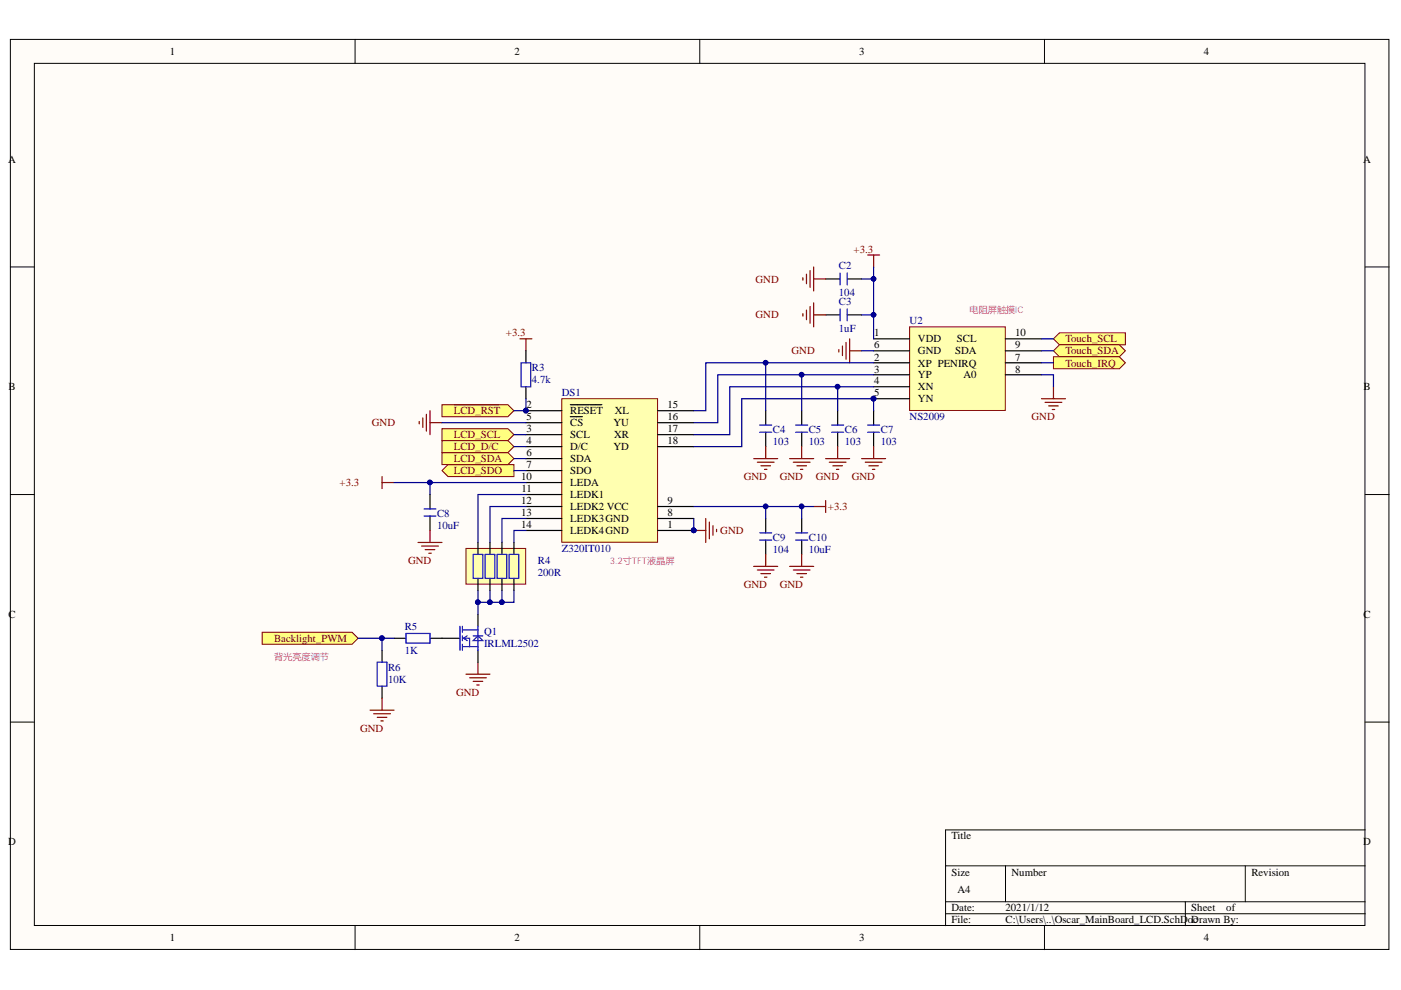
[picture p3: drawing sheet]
<svg xmlns="http://www.w3.org/2000/svg" width="297mm" height="210mm" viewBox="0 0 297 210" stroke-linecap="round" stroke-linejoin="round" font-family="sans-serif">
<defs><g id="words">
<g font-size="2.3">
<text x="36" y="11.7">1</text>
<text x="109.1" y="11.7">2</text>
<text x="182.2" y="11.7">3</text>
<text x="255.2" y="11.7">4</text>
<text x="1.7" y="34.5">A</text>
<text x="289" y="34.5">A</text>
<text x="185.4" y="71.3">1</text>
<text x="215.2" y="71.3">10</text>
<text x="185.4" y="76.4">2</text>
<text x="185.4" y="73.9">6</text>
<text x="194.6" y="72.6">VDD</text>
<text x="194.6" y="77.7">XP PENIRQ</text>
<text x="194.6" y="75.1">GND</text>
<text x="202.5" y="75.1">SDA</text>
<text x="202.9" y="72.6">SCL</text>
<text x="215.2" y="76.4">7</text>
<text x="215.2" y="73.9">9</text>
<text x="1.8" y="82.8">B</text>
<text x="185.4" y="79">3</text>
<text x="185.4" y="81.5">4</text>
<text x="194.6" y="80.2">YP</text>
<text x="194.6" y="82.8">XN</text>
<text x="204.3" y="80.2">A0</text>
<text x="215.2" y="79">8</text>
<text x="289.1" y="82.8">B</text>
<text x="111.6" y="86.6">2</text>
<text x="111.6" y="89.1">5</text>
<text x="120.9" y="87.9">RESET</text>
<text x="130.3" y="87.9">XL</text>
<text x="141.5" y="86.6">15</text>
<text x="141.5" y="89.1">16</text>
<text x="185.4" y="84.1">5</text>
<text x="194.6" y="85.3">YN</text>
<text x="111.6" y="91.7">3</text>
<text x="111.6" y="94.2">4</text>
<text x="120.9" y="92.9">SCL</text>
<text x="120.9" y="95.5">D/C</text>
<text x="120.9" y="90.4">CS</text>
<text x="130.1" y="90.4">YU</text>
<text x="130.1" y="95.5">YD</text>
<text x="130.2" y="92.9">XR</text>
<text x="141.5" y="91.7">17</text>
<text x="141.5" y="94.2">18</text>
<text x="110.5" y="101.8">10</text>
<text x="111.6" y="96.7">6</text>
<text x="111.6" y="99.3">7</text>
<text x="120.9" y="98">SDA</text>
<text x="120.9" y="100.5">SDO</text>
<text x="110.5" y="106.9">12</text>
<text x="110.6" y="104.4">11</text>
<text x="120.9" y="103.1">LEDA</text>
<text x="120.9" y="105.6">LEDK1</text>
<text x="141.5" y="106.9">9</text>
<text x="110.5" y="109.4">13</text>
<text x="110.5" y="112">14</text>
<text x="120.9" y="108.2">LEDK2 VCC</text>
<text x="120.9" y="110.7">LEDK3GND</text>
<text x="120.9" y="113.3">LEDK4GND</text>
<text x="141.5" y="112">1</text>
<text x="141.5" y="109.4">8</text>
<text x="1.8" y="131">C</text>
<text x="289.1" y="131">C</text>
<text x="1.7" y="179.3">D</text>
<text x="201.7" y="178">Title</text>
<text x="289" y="179.3">D</text>
<text x="201.7" y="185.6">Size</text>
<text x="214.5" y="185.6">Number</text>
<text x="265.3" y="185.6">Revision</text>
<text x="203" y="189.4">A4</text>
<text x="201.7" y="193.2">Date:</text>
<text x="201.7" y="195.8">File:</text>
<text x="213.2" y="193.2">2021/1/12</text>
<text x="213.2" y="195.8">C:\Users\..\Oscar_MainBoard_LCD.SchDoc</text>
<text x="252.6" y="193.2">Sheet</text>
<text x="252.6" y="195.8">Drawn By:</text>
<text x="260" y="193.2">of</text>
<text x="36" y="199.6">1</text>
<text x="109.1" y="199.6">2</text>
<text x="182.2" y="199.6">3</text>
<text x="255.2" y="199.6">4</text>
</g>
<g font-size="2.3" fill="#800000">
<text x="181" y="53.6">+3.3</text>
<text x="160.2" y="59.9">GND</text>
<text x="107.3" y="71.3">+3.3</text>
<text x="160.2" y="67.5">GND</text>
<text x="167.8" y="75.1">GND</text>
<text x="225.9" y="72.6">Touch_SCL</text>
<text x="225.9" y="75.1">Touch_SDA</text>
<text x="225.9" y="77.7">Touch_IRQ</text>
<text x="96.2" y="87.9">LCD_RST</text>
<text x="218.7" y="89.1">GND</text>
<text x="78.8" y="90.4">GND</text>
<text x="96.2" y="92.9">LCD_SCL</text>
<text x="96.2" y="95.5">LCD_D/C</text>
<text x="96.2" y="100.5">LCD_SDO</text>
<text x="96.2" y="98">LCD_SDA</text>
<text x="157.7" y="101.8">GND</text>
<text x="165.3" y="101.8">GND</text>
<text x="173" y="101.8">GND</text>
<text x="180.6" y="101.8">GND</text>
<text x="72" y="103.1">+3.3</text>
<text x="152.7" y="113.3">GND</text>
<text x="175.5" y="108.2">+3.3</text>
<text x="86.5" y="119.6">GND</text>
<text x="157.7" y="124.7">GND</text>
<text x="165.3" y="124.7">GND</text>
<text x="58.1" y="136.1">Backlight_PWM</text>
<text x="96.7" y="147.5">GND</text>
<text x="76.4" y="155.2">GND</text>
</g>
<g font-size="2.3" fill="#000080">
<text x="177.9" y="57.1">C2</text>
<text x="177.9" y="62.7">104</text>
<text x="177.9" y="64.7">C3</text>
<text x="177.9" y="70.3">1uF</text>
<text x="192.8" y="68.8">U2</text>
<text x="112.8" y="78.7">R3</text>
<text x="112.8" y="81.3">4.7k</text>
<text x="119.1" y="84.1">DS1</text>
<text x="192.8" y="89.1">NS2009</text>
<text x="163.9" y="91.9">C4</text>
<text x="163.9" y="94.4">103</text>
<text x="171.5" y="91.9">C5</text>
<text x="171.5" y="94.4">103</text>
<text x="179.1" y="91.9">C6</text>
<text x="179.1" y="94.4">103</text>
<text x="186.8" y="91.9">C7</text>
<text x="186.8" y="94.4">103</text>
<text x="92.7" y="109.7">C8</text>
<text x="92.7" y="112.2">10uF</text>
<text x="114" y="119.6">R4</text>
<text x="119.1" y="117.1">Z320IT010</text>
<text x="163.9" y="114.8">C9</text>
<text x="163.9" y="117.3">104</text>
<text x="171.5" y="114.8">C10</text>
<text x="171.5" y="117.3">10uF</text>
<text x="114" y="122.1">200R</text>
<text x="85.8" y="133.6">R5</text>
<text x="102.6" y="134.6">Q1</text>
<text x="102.6" y="137.1">IRLML2502</text>
<text x="82.3" y="142.2">R6</text>
<text x="85.8" y="138.6">1K</text>
<text x="82.3" y="144.7">10K</text>
</g>
<g font-size="1.9" fill="#f0f">
<text x="205.6" y="66.3">电阻屏触摸IC</text>
<text x="129.3" y="119.6">3.2寸TFT液晶屏</text>
<text x="58.1" y="139.9">背光亮度调节</text>
</g>
</g></defs>
<g fill="#fffcf8" stroke="#000" stroke-width=".21">
<path d="M2.2 8.4h292.3v192.9h-292.3z"/>
<path d="M7.3 13.4h282.1v182.8h-282.1z"/>
</g>
<g fill="none" stroke="#000" stroke-width=".21">
<path d="M75.3 8.4v5M148.4 8.4v5M221.4 8.4v5M2.2 56.6h5.1M289.4 56.6h5.1M2.2 104.9h5.1M289.4 104.9h5.1M2.2 153.1h5.1M289.4 153.1h5.1M289.4 176h-88.9v20.3M75.3 196.3v5.1M148.4 196.3v5.1"/>
<path d="M200.5 183.6h88.9M200.5 191.2h88.9M200.5 193.7h88.9M213.2 183.6v7.6M221.4 196.3v5.1M251.3 191.2v5.1M264 183.6v7.6"/>
</g>
<path d="M192.9 69.3h20.2v17.7h-20.2z" fill="#ffffb0" stroke="#800000" stroke-width=".21"/>
<g fill="none" stroke="#000" stroke-width=".25">
<path d="M175.1 59.1h3M179.6 59.1h3.1M175.1 66.8h3M179.6 66.8h3.1M185.2 71.8h7.7M185.2 76.9h7.7M185.2 79.5h7.7M185.2 74.4h7.7M213.2 71.8h7.6M213.2 76.9h7.6M213.2 79.5h7.6M213.2 74.4h7.6"/>
<path d="M185.2 82h7.7M185.2 84.5h7.7"/>
</g>
<circle cx="185.2" cy="84.5" r=".48" fill="#000080" stroke="#000080" stroke-width=".21"/>
<g fill="none" stroke="#800000" stroke-width=".25">
<path d="M170.2 58.9v.5M171 58.1v2.1M171.8 57.4v3.5M172.5 56.6v5.1M172.5 59.1h2.6M184 54.1h2.5M185.2 54.1v2.5M170.2 66.5v.5M171 65.7v2.1M171.8 65v3.5M172.5 64.2v5.1M172.5 66.8h2.6"/>
<path d="M177.9 74.1v.5M178.6 73.4v2M179.4 72.6v3.6M180.1 71.8v5.1M180.1 74.4h2.6M81 101v2.6M81 102.3h2.5"/>
</g>
<path d="M178.1 57.9v2.5M179.6 57.9v2.5M178.1 65.5v2.5M179.6 65.5v2.5" fill="none" stroke="#00f" stroke-width=".25"/>
<g fill="#ffff80" stroke="#800000" stroke-width=".21">
<path d="M93.7 99.8l1.3-1.3h14v2.5h-14z" fill-rule="evenodd"/>
<path d="M93.7 96h14l1.3 1.2-1.3 1.3h-14z" fill-rule="evenodd"/>
</g>
<g fill="none" stroke="#800000" stroke-width=".25">
<path d="M88.6 115h5.1M89.4 115.8h3.5M90.2 116.5h2M90.9 117.3h.5M91.2 112.5v2.5M147.1 112.5h2.5M149.6 109.9v5.1M150.4 110.7v3.6M151.2 111.5v2M151.9 112.2v.5M162.3 117.6v2.5M170 117.6v2.5"/>
<path d="M172.5 107.4h2.6M175.1 106.1v2.6M159.8 120.1h5.1M160.6 120.9h3.5M161.3 121.6h2.1M162.1 122.4h.5M167.4 120.1h5.1M168.2 120.9h3.6M169 121.6h2M169.7 122.4h.5M78.5 150.6h5M79.2 151.3h3.6"/>
<path d="M80 152.1h2M80.7 152.9h.6M81 148v2.6M98.8 142.9h5.1M99.6 143.7h3.5M100.3 144.5h2.1M101.1 145.2h.5M101.3 140.4v2.5"/>
</g>
<circle cx="147.1" cy="112.4" r=".48" fill="#000080" stroke="#000080" stroke-width=".21"/>
<path d="M91.2 104.9v3M91.2 109.4v3.1M162.3 109.9v3.1M162.3 114.5v3.1M170 109.9v3.1M170 114.5v3.1M81 137.9v2.5M83.5 135.3h2.6M91.2 135.3h2.5M81 145.5v2.5" fill="none" stroke="#000" stroke-width=".25"/>
<path d="M89.9 107.9h2.5M89.9 109.4h2.5M161.1 113h2.5M161.1 114.5h2.5M168.7 113h2.5M168.7 114.5h2.5M86.1 134.3h5.1v2h-5.1zM80 140.4h2v5.1h-2z" fill="none" stroke="#00f" stroke-width=".25"/>
<path d="M55.6 134.1h19l1.3 1.2-1.3 1.3h-19z" fill-rule="evenodd" fill="#ffff80" stroke="#800000" stroke-width=".21"/>
<path d="M98.8 116.3h12.7v7.6h-12.7z" fill="#ffffb0" stroke="#800000" stroke-width=".21"/>
<path d="M101.3 115v2.6M103.9 115v2.6M106.4 115v2.6M109 115v2.6M101.3 122.6v2.6M103.9 122.6v2.6M106.4 122.6v2.6M109 122.6v2.6" fill="none" stroke="#000" stroke-width=".25"/>
<path d="M100.3 117.6h2.1v5h-2.1zM102.9 117.6h2v5h-2zM105.4 117.6h2v5h-2zM107.9 117.6h2.1v5h-2.1z" fill="none" stroke="#00f" stroke-width=".25"/>
<path d="M93.7 85.8h14l1.3 1.3-1.3 1.2h-14z" fill-rule="evenodd" fill="#ffff80" stroke="#800000" stroke-width=".21"/>
<path d="M96.3 85.8h2.7M99.1 85.8h1.5M100.7 85.8h3.7M104.5 85.8h1.3" fill="none" stroke="#800000" stroke-width=".25"/>
<g fill="#ffff80" stroke="#800000" stroke-width=".21">
<path d="M223.4 71.8l1.2-1.2h14v2.5h-14z" fill-rule="evenodd"/>
<path d="M223.4 74.4l1.2-1.3h12.7l1.3 1.3-1.3 1.3h-12.7z" fill-rule="evenodd"/>
<path d="M223.4 75.7h13.9l1.3 1.2-1.3 1.3h-13.9z" fill-rule="evenodd"/>
</g>
<g fill="none" stroke="#800000" stroke-width=".25">
<path d="M110.2 71.8h2.6M111.5 71.8v2.6M159.8 97.2h5.1M160.6 98h3.5M161.3 98.8h2.1M162.1 99.5h.5M162.3 94.7v2.5M167.4 97.2h5.1M168.2 98h3.6M169 98.8h2M169.7 99.5h.5M170 94.7v2.5"/>
<path d="M175.1 97.2h5M175.8 98h3.6M176.6 98.8h2M177.3 99.5h.6M177.6 94.7v2.5M182.7 97.2h5.1M183.4 98h3.6M184.2 98.8h2M185 99.5h.5M185.2 94.7v2.5M220.8 84.5h5.1M221.6 85.3h3.5"/>
<path d="M222.3 86.1h2.1M223.1 86.8h.5M223.4 82v2.5"/>
</g>
<path d="M111.5 74.4v2.5M111.5 82v2.5M162.3 87.1v3M162.3 91.6v3.1M170 87.1v3M170 91.6v3.1M177.6 87.1v3M177.6 91.6v3.1M185.2 87.1v3M185.2 91.6v3.1" fill="none" stroke="#000" stroke-width=".25"/>
<path d="M110.5 76.9h2v5.1h-2zM161.1 90.1h2.5M161.1 91.6h2.5M168.7 90.1h2.5M168.7 91.6h2.5M176.3 90.1h2.6M176.3 91.6h2.6M184 90.1h2.5M184 91.6h2.5" fill="none" stroke="#00f" stroke-width=".25"/>
<path d="M119.1 84.5h20.3v30.5h-20.3z" fill="#ffffb0" stroke="#800000" stroke-width=".21"/>
<g fill="none" stroke="#000" stroke-width=".25">
<path d="M111.5 87.1h7.6M111.5 92.2h7.6M111.5 94.7h7.6M111.5 89.6h7.6M111.5 97.2h7.6M111.5 99.8h7.6M120.9 85.8h4M120.9 88.3h1.4M122.4 88.3h1.1M125 85.8h2.6M139.5 87.1h7.6M139.5 92.2h7.6"/>
<path d="M139.5 94.7h7.6M139.5 89.6h7.6M111.5 112.5h7.6M111.5 109.9h7.6M111.5 107.4h7.6M111.5 102.3h7.6M111.5 104.9h7.6M139.5 112.5h7.6M139.5 109.9h7.6M139.5 107.4h7.6"/>
</g>
<g fill="#000080" stroke="#000080" stroke-width=".21">
<circle cx="147.1" cy="112.4" r=".48"/>
<circle cx="111.5" cy="87.1" r=".48"/>
</g>
<g fill="#ffff80" stroke="#800000" stroke-width=".21">
<path d="M93.7 90.9h14l1.3 1.3-1.3 1.2h-14z" fill-rule="evenodd"/>
<path d="M93.7 93.4h14l1.3 1.3-1.3 1.3h-14z" fill-rule="evenodd"/>
</g>
<path d="M93.7 135.3h3.8M101.3 130.2v2.6M101.3 137.9v2.5" fill="none" stroke="#000" stroke-width=".25"/>
<path d="M97.5 132.8v5.1M98 133.6h3.3M98 137.1h3.3M98 132.8v1.3M98 134.8v1M98 136.6v1.3M98.3 135.3h1.3v1.8M98.3 135.3l.8 .5M99.1 134.8l-.8 .5M100.3 135.8l1-1 1.1 1zM100.3 134.8h2.1M101.3 132.8v5.1" fill="none" stroke="#00f" stroke-width=".25"/>
<path d="M88.9 89.4v.5M89.6 88.6v2M90.4 87.8v3.6M91.2 87.1v5.1M91.2 89.6h2.5" fill="none" stroke="#800000" stroke-width=".25"/>
<g fill="none" stroke="#000080" stroke-width=".25">
<path d="M182.7 59.1h2.5M185.2 56.6v15.2M162.3 76.9v10.2M170 79.5v7.6M182.7 66.8h2.5M182.7 74.4h2.5M185.2 79.5h-33v10.1h-5.1M185.2 76.9h-35.6v10.2h-2.5M220.8 79.5h2.6v2.5M220.8 71.8h2.6M220.8 74.4h2.6M220.8 76.9h2.6"/>
<path d="M93.7 89.6h17.8M109 92.2h2.5M109 94.7h2.5M109 97.2h2.5M109 99.8h2.5M111.5 84.5v2.6h-2.5M177.6 82v5.1M185.2 87.1v-2.6h-27.9v10.2h-10.2M185.2 82h-30.5v10.2h-7.6M83.5 102.3h28M91.2 102.3v2.6M111.5 112.5h-2.5v2.5"/>
<path d="M111.5 109.9h-5.1v5.1M111.5 107.4h-7.6v7.6M111.5 104.9h-10.2v10.1M147.1 107.4h22.9v2.5M147.1 109.9v2.6M162.3 107.4v2.5M170 107.4h2.5M75.9 135.3h5.1M83.5 135.3h-2.5v2.6M101.3 125.2v5M101.3 127.7h2.6M103.9 125.2v2.5h2.5v-2.5"/>
<path d="M109 125.2v2.5h-2.6"/>
</g>
<g fill="#000080" stroke="#000080" stroke-width=".21">
<circle cx="185.2" cy="66.7" r=".48"/>
<circle cx="185.2" cy="59.1" r=".48"/>
<circle cx="147.1" cy="112.4" r=".48"/>
<circle cx="162.3" cy="107.4" r=".48"/>
<circle cx="169.9" cy="107.4" r=".48"/>
<circle cx="91.1" cy="102.3" r=".49"/>
<circle cx="81" cy="135.3" r=".49"/>
<circle cx="106.4" cy="127.7" r=".48"/>
<circle cx="103.9" cy="127.7" r=".48"/>
<circle cx="101.3" cy="127.7" r=".49"/>
<circle cx="185.2" cy="84.5" r=".48"/>
<circle cx="177.6" cy="82" r=".48"/>
<circle cx="169.9" cy="79.4" r=".48"/>
<circle cx="162.3" cy="76.9" r=".48"/>
<circle cx="111.5" cy="87.1" r=".48"/>
</g>
<use href="#words"/>
</svg>
